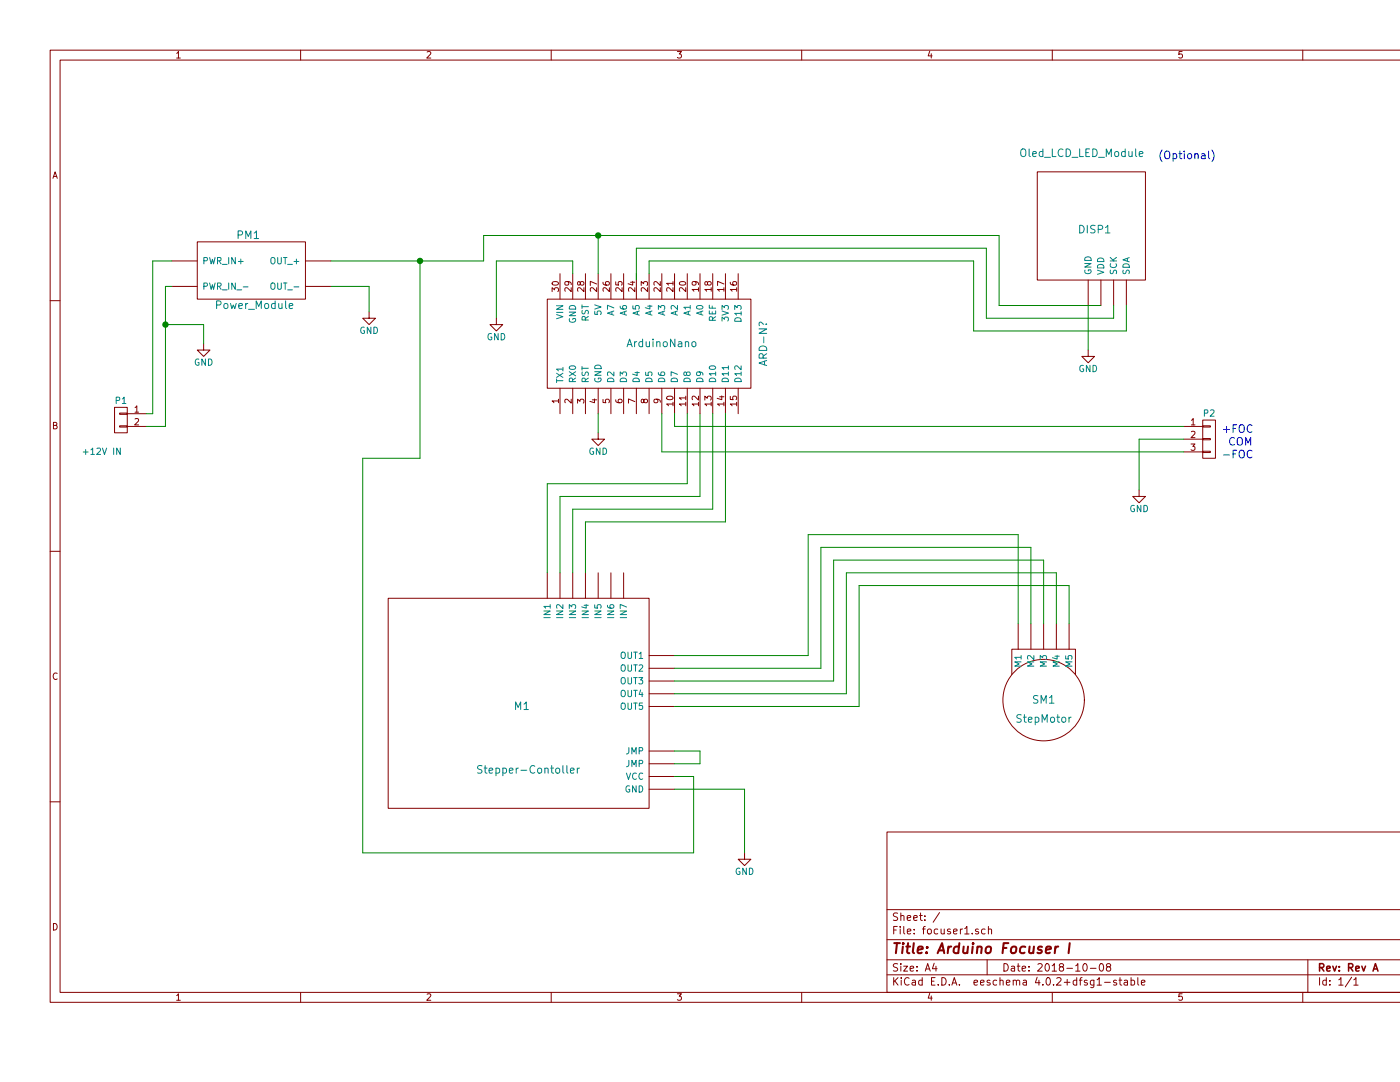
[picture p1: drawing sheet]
<svg xmlns="http://www.w3.org/2000/svg" width="279mm" height="216mm" viewBox="0 0 279 216" stroke-linecap="round" stroke-linejoin="round" font-family="sans-serif">
<g fill="none" stroke="#840000" stroke-width=".2">
<path d="M10 10v190h269.4M10 10h.1M10 10h269.4M12 12v186h267.4h-102.4v-32h102.4M12 12h.1M12 12h267.4M35.3 10.6l.3-.3v1.3M35.3 11.6h.7M60 10v2M85.2 10.4l.5-.1 .3 .3-.8 1h.8M110 10v2M135.2 10.3h.8l-.4 .5h.3l.1 .2-.1 .5-.2 .1-.5-.1"/>
<path d="M160 10v2M185.5 10.2l-.3 1h.8M185.9 10.7v.9M210 10v2M235.9 10.3h-.6v.6l.1-.1h.5l.1 .5-.3 .3-.4-.1M260 10v2M10.6 35.6l.4-1.3 .4 1.3M10.7 35.2h.6M207 34.3h21.6v21.6h-21.6zM10 60h2M34.3 52.1h5.1M34.3 57.2h5.1"/>
<path d="M39.4 48.3h21.6v11.4h-21.6zM61 52.1h5M61 57.2h5M109.2 59.7h40.7v17.8h-40.7zM110.2 58.2v-.8l.5 .4 .1-.3h.5l.2 .1-.2 .6M110.3 56.3a.69 .69 0 0 1 1.2 .3 .74 .74 0 0 1-1.3-.1zM111.8 54.6v5.1M113.3 56.2l.2 .2v.3l-.2 .2-.5-.1-.1-.4 .3-.2a.84 .84 0 0 1 1 .3v.3M114 57.4v.8l-.9-.8-.4 .2 .1 .5M114.3 54.6v5.1M115.8 56.4l.3-.2h.3l.1 .2-.1 .4-.3 .1-.3-.1-.1-.6h-.3l-.1 .6 .3 .1 .2-.2M116.5 57.4v.8l-.9-.8-.3 .2 .1 .5"/>
<path d="M116.8 54.6v5.1M119.1 57.4v.8l-.9-.8-.4 .2 .1 .5M119.1 56.7l-1.3-.6v.9M119.4 54.6v5.1M120.3 56.3l.1 .4 .3 .1 .7 .1 .2-.2-.1-.5h-.4l-.2 .1-.1 .4 .3 .2M121.6 57.4v.8l-.9-.8-.4 .2 .1 .5M121.9 54.6v5.1M122.9 56.2v.6l.6 .1-.1-.2 .1-.5h.5l.2 .2-.2 .5M124.2 57.4v.8l-1-.8-.3 .2 .1 .5M124.5 54.6v5.1M125.8 56.3h.9M126.3 56.1v.8l-1-.3"/>
<path d="M126.7 57.4v.8l-.9-.8-.4 .2 .1 .5M127 54.6v5.1M128 57v-.8l.4 .4 .1-.4h.6l.1 .2-.1 .6M129.2 57.4v.8l-.9-.8-.3 .2 .1 .5M129.5 54.6v5.1M131.8 57.4v.8l-.9-.8-.4 .2 .1 .5M131.8 56.2v.8l-.9-.8-.4 .2 .1 .5M132.1 54.6v5.1M134.3 57.4v.8l-.9-.8-.4 .2 .1 .5M134.3 56.5h-1.3l.4 .4M134.3 56.2v.7M134.6 54.6v5.1"/>
<path d="M135.7 56.3a.69 .69 0 0 1 1.2 .3 .74 .74 0 0 1-1.3-.1zM136.9 57.4v.8l-1-.8-.3 .2 .1 .5M137.2 54.6v5.1M138.7 56.2l.2 .2v.3l-.2 .2-.5-.1-.1-.4 .3-.2a.84 .84 0 0 1 1 .3v.3M139.4 57.8h-1.3l.4 .3M139.4 57.4v.7M139.7 54.6v5.1M141.2 56.4l.3-.2h.3l.1 .2-.1 .4-.3 .1-.3-.1-.1-.6h-.3l-.1 .6 .3 .1 .2-.2M141.9 57.8h-1.2l.3 .3M141.9 57.4v.7M142.2 54.6v5.1M144.5 57.8h-1.3l.4 .3"/>
<path d="M144.5 56.7l-1.3-.6v.9M144.5 57.4v.7M144.8 54.6v5.1M145.7 56.3l.1 .4 .3 .1 .7 .1 .2-.2-.1-.5h-.4l-.2 .1-.1 .4 .3 .2M147 57.8h-1.3l.4 .3M147 57.4v.7M147.3 54.6v5.1M217.2 55.9v5.1M219.7 55.9v5.1M222.3 55.9v5.1M224.8 55.9v5.1M73.7 62.2v1.3h1.2l-1.2 1.3-1.3-1.3h1.3"/>
<path d="M99.1 63.5v1.3h1.2l-1.2 1.2-1.3-1.2h1.3M111.5 79.7v.7M111.8 77.5v5.1M114 79.7v.7l-.9-.7-.4 .2 .1 .5M114.3 77.5v5.1M116.8 77.5v5.1M118.2 79.8h.9M118.6 79.6v.8l-.9-.3M119.4 77.5v5.1M120.3 79.7v.6l.6 .1-.1-.2 .1-.5h.6l.1 .2-.1 .5M121.9 77.5v5.1M122.9 79.8v.3l.3 .2 .7 .1 .3-.3-.2-.4h-.4l-.2 .1v.3l.2 .3"/>
<path d="M124.5 77.5v5.1M127 77.5v5.1M128.5 79.9l.3-.2h.3l.1 .2-.1 .4-.3 .1-.3-.1-.1-.6h-.3l-.1 .6 .3 .1 .2-.3M129.5 77.5v5.1M131 79.7l.3 .2v.2l-.3 .3-.4-.1-.1-.4 .2-.2a.84 .84 0 0 1 1.1 .3v.3M132.1 77.5v5.1M133.1 79.2a.76 .76 0 0 1 1.2 .3 .74 .74 0 0 1-1.3-.2zM134.6 77.5v5.1M136.9 79.4h-1.3l.3 .4M136.9 79v.8M137.2 77.5v5.1M139.4 79v.8l-.9-.8-.4 .3 .1 .5"/>
<path d="M139.7 77.5v5.1M140.7 79.8v-.8l.4 .5 .1-.4h.6l.1 .2-.1 .5M142.2 77.5v5.1M143.6 79.2h.9M144 79v.8l-.9-.3M144.8 77.5v5.1M145.7 79.1v.6l.6 .1-.1-.2 .1-.5h.6l.1 .2-.1 .5M147.3 77.5v5.1M10.7 84.9l.5-.1 .2-.2-.1-.2-.6-.1v1.3h.5l.2-.5-.3-.2M111.5 80h-1.3l.3 .4M115.3 80.4v-.7l.4 .4 .1-.4h.6l.1 .2-.1 .5M119.4 86.4v1.2h1.3l-1.3 1.3-1.3-1.3h1.3"/>
<path d="M126.7 80.1l-1.3-.5v.8M134.3 80.6h-1.3l.4 .4M134.3 80.3v.7M136.9 80.6h-1.3l.3 .4M136.9 80.3v.7M139.4 80.6h-1.3l.4 .4M139.4 80.3v.7M141.9 80.6h-1.2l.3 .4M141.9 80.3v.7M144.5 80.6h-1.3l.4 .4M144.5 80.3v.7M147 80.6h-1.3l.4 .4"/>
<path d="M147 80.3v.7M10 110h2M77.5 119.4h52v41.9h-52zM109.2 114.3v5.1M111.8 114.3v5.1M114.3 114.3v5.1M116.8 114.3v5.1M119.4 114.3v5.1M121.9 114.3v5.1M124.5 114.3v5.1M11.4 134.4a.62 .62 0 0 0-.8 .4 .62 .62 0 0 0 .6 .8l.2-.1M129.5 130.8h5.1"/>
<path d="M129.5 133.4h5.1M129.5 135.9h5.1M129.5 138.4h5.1M203.2 129.5h-1.3v5.1M203.2 129.5h10.2M203.2 124.5v5M205.7 124.5v5M208.3 124.5v5M210.8 124.5v5M213.4 129.5h1.2v5.1M213.4 124.5v5M10 160h2"/>
<path d="M129.5 157.5h5.1M129.5 152.4h5.1M129.5 149.9h5.1M129.5 141h5.1M129.5 154.9h5.1M148.6 170.2v1.3h1.3l-1.3 1.2-1.3-1.2h1.3M10.7 184.3a.65 .65 0 0 1 .7 .6 .65 .65 0 0 1-.7 .7zM35.3 198.7l.3-.4v1.3M35.3 199.6h.7M60 198v2M85.2 198.4l.5-.1 .3 .4-.8 .9h.8M110 198v2"/>
<path d="M135.2 198.3h.8l-.4 .5h.3l.1 .2-.1 .5-.2 .1-.5-.1M160 198v2M177 194.5h102.4M177 191.5h102.4M177 187.5h102.4M177 181.5h102.4M178.4 195.1v1.5M178.4 185.6h.5M178.6 195.7l.6 .9M179.1 184.9h-.7v1.5M179.1 192.4l-.5-.1-.3 .3 .1 .3 .7 .3v.4l-.2 .2-.6-.1M179.1 182.2h-.5l-.3 .2 .1 .4 .7 .3v.4l-.2 .2-.6-.1"/>
<path d="M179.2 195.1l-.8 .8M179.7 184.9v.1M179.7 185.4v1M179.8 192.3v.1M179.8 182.8l.2-.1 .4 .1v.9M179.8 182.2v1.5M179.8 192.8v1M179.9 195.1v.1M179.9 195.6v1M180.3 192.8h.8l-.8 1h.8M180.4 184.9v1.3l.2 .2M181.1 183.2l.7-.2-.1-.2-.4-.1-.2 .2v.7h.6"/>
<path d="M181.1 185.9l.7-.2-.1-.3h-.4l-.2 .2 .1 .7h.5M181.4 195.2a.71 .71 0 0 0-1 .5 .71 .71 0 0 0 .8 .9l.2-.2M181.6 193.3l.7-.2v-.2l-.4-.1-.3 .2 .1 .7h.6M182.1 195.7h.6v.9M182.3 183.2l.8-.2-.1-.2-.4-.1-.3 .2 .1 .7h.6M182.4 186.2v.2M182.4 185.4v.2M182.7 195.9l-.5 .1-.2 .2 .2 .4 .5-.1M183 193.6v.2M183 192.9v.1M183.5 182.7h.6M183.7 182.2v1.3l.4 .2"/>
<path d="M184 195.7l-.4-.1-.3 .3 .1 .5 .2 .2 .4-.1M184 195.1v1.5M184.1 185.4h.6M184.6 183.5v.2M184.6 182.8v.1M184.7 193.8l.4-1.5 .5 1.5M184.7 184.9l-.4 .2v1.3M184.8 193.3h.7M185.2 185.5l.2-.1 .4 .1 .1 .6-.1 .2-.4 .1-.2-.2zM185.5 198.2l-.3 1h.8M185.9 198.7v.9M185.9 195.8h.5"/>
<path d="M186.4 192.2l-.3 1.1h.9M186.6 195.1h-.7v1.5h.7M186.8 192.8v1M187.1 185.4h-.4l-.3 .2 .1 .6 .2 .2 .4-.1M187.2 196.4v.2M187.5 182.1l-1.3 1.9M187.8 185.4l.1 .9 .3 .1 .2-.2M188 195.1a.76 .76 0 0 1 .8 .7 .76 .76 0 0 1-.8 .8zM188.4 185.4v1M189.5 196.4v.2M189.7 185.4a.35 .35 0 0 0-.6 .2l.6 .5-.2 .3-.4-.1M190 196.6l.4-1.5 .6 1.5"/>
<path d="M190.1 196.1h.7M190.3 185.9l.7-.2v-.3h-.5l-.2 .2 .1 .7h.6M191.5 196.4v.2M191.7 185.4v1M192.1 185.4l-.4 .2M192.5 185.3l.5-.4v1.5M192.5 186.4h.9M194 186.2v.2M194.4 196.1l.7-.2-.1-.2-.4-.1-.2 .2 .1 .7h.5M195.2 185.4a.35 .35 0 0 0-.5 .2l.6 .5-.2 .3-.4-.1M195.7 196.1l.7-.2-.1-.2-.4-.1-.2 .2 .1 .7h.5M196.6 185.4h-.4l-.3 .2 .1 .6 .2 .2 .4-.1"/>
<path d="M197 191.5v3M197.3 185.5l.2-.1h.3l.1 1M197.3 184.9v1.5M197.6 195.7a.35 .35 0 0 0-.6 .2l.6 .4-.2 .3-.4-.1M198.9 195.7l-.4-.1-.3 .3 .1 .5 .2 .2 .4-.1M199.6 195.7l.2-.1 .4 .1v.9M199.6 195.1v1.5M200.4 192.3a.76 .76 0 0 1 .8 .7 .76 .76 0 0 1-.8 .8zM200.8 196.1l.7-.2v-.2l-.4-.1-.3 .2 .1 .7h.6M201.9 192.9h.5l.1 .9M202.2 195.7l.2-.1 .4 .1v.9M202.2 195.6v1"/>
<path d="M202.5 193.1l-.5 .1-.2 .2 .2 .4 .5-.1M202.8 195.8a.36 .36 0 0 1 .4-.2 .36 .36 0 0 1 .3 .2v.8M203 192.8h.6M203.2 192.3v1.3l.4 .2M204 193.3l.7-.2-.1-.2-.4-.1-.2 .2 .1 .7h.5M204.2 195.7h.6l.1 .9M204.9 195.9l-.5 .1-.3 .2 .3 .4 .5-.1M205.4 193.6v.2M205.4 192.9v.1M207 195l-.4 1.1h1M207.1 192.4l.6-.1 .3 .4-.9 1.1h.9M207.3 195.6v1"/>
<path d="M208.1 196.4v.2M208.8 192.4l.1-.1a.8 .8 0 0 1 .5 .7 .8 .8 0 0 1-.5 .8 .97 .97 0 0 1-.1-1.4zM208.9 195.2l.2-.1a.8 .8 0 0 1 .5 .7 .8 .8 0 0 1-.5 .8l-.2-.2-.1-.4zM210 192.7l.4-.4v1.5M210 193.8h.8M210 198v2M210.3 196.4v.2M210.9 195.2l.6-.1 .3 .4-1 1.1h1M211.7 192.9l-.3-.3 .1-.2 .2-.1 .4 .1 .2 .2-.1 .2-.5 .1-.3 .3v.3l.3 .3h.3l.3-.3v-.3l-.3-.3M212.4 196h1.1M212.9 193.2h1.1M213 195.4v1.2"/>
<path d="M214.7 192.7l.4-.4v1.5M214.7 193.8h.8M214.9 195.7l-.4-.1-.3 .3v.5l.3 .2 .4-.1M214.9 195.1v1.5M215.4 195.6h.6M216 195.1l-.4 .2v1.3M216.3 192.4l.2-.1a.8 .8 0 0 1 .5 .7 .8 .8 0 0 1-.5 .8l-.2-.2-.2-.4zM217 195.7a.35 .35 0 0 0-.6 .2l.6 .4-.2 .3-.4-.1M217.6 193.2h1.1M218.3 195.6v1.3l-.3 .2-.3-.1M218.3 195.7l-.4-.1-.3 .3 .1 .5 .2 .2 .4-.1M218.9 195.5l.5-.4v1.5"/>
<path d="M218.9 196.6h.9M219.5 192.4l.2-.1a.8 .8 0 0 1 .6 .7 .8 .8 0 0 1-.6 .8l-.2-.2-.1-.4zM220.4 196h1.2M221.1 192.9l-.3-.3 .1-.2 .2-.1 .4 .1 .2 .2-.1 .2-.5 .1-.3 .3v.3l.3 .3h.3l.3-.3v-.3l-.3-.3M222.8 195.7a.37 .37 0 0 0-.6 .1l.1 .2 .5 .1 .1 .2-.2 .3-.5-.1M223.3 195.6h.6M223.5 195.1v1.3l.4 .2M224.4 195.7h.6v.9M225 195.9l-.5 .1-.2 .2 .2 .4 .5-.1M225.7 195.7l.5-.1 .2 .3-.1 .6h-.6M225.7 195.1v1.5M227.1 195.1v1.3l.2 .2"/>
<path d="M227.8 196.1l.7-.2-.1-.2-.4-.1-.2 .2 .1 .7h.5M235.9 198.3h-.6v.6l.1-.1h.5l.1 .5-.3 .3-.4-.1M260 198v2M261 191.5v6.5M263.3 195.1v1.5M264.7 195.7l-.4-.1-.3 .3 .1 .5 .2 .2 .4-.1M264.7 195.1v1.5M265.4 196.4v.2M265.4 195.7v.1M267.2 195.5l.4-.4v1.5M267.2 196.6h.8M269.7 195l-1.2 1.9"/>
<path d="M270.2 195.5l.4-.4v1.5M270.2 196.6h.8"/>
<circle cx="208.3" cy="139.7" r="8.1"/>
</g>
<path d="M263.3 193.1l.8-.1 .1-.2-.1-.4-.2-.1h-.6v1.5M263.7 193.1l.5 .7M264.8 193.3l.7-.2-.1-.2-.4-.1-.2 .2v.7h.6M266 192.8l.3 1 .4-1M267.3 193.6v.2M267.3 192.9v.1M269.1 193.1l.7-.1 .2-.2-.1-.4-.2-.1h-.6v1.5M269.5 193.1l.5 .7M270.6 193.3l.7-.2-.1-.2-.4-.1-.2 .2v.7h.6M271.8 192.8l.3 1 .4-1M274 193.8l.5-1.5 .5 1.5M274.1 193.3h.8" fill="none" stroke="#840000" stroke-width=".3"/>
<g fill="none" stroke="#840000" stroke-width=".41">
<path d="M178.5 188.2h1.1M179 188.2l-.2 2M180.2 188.9l-.2 1.3M180.3 188.2l-.1 .2 .2-.1-.1-.1-.1 .2M180.9 188.9h.7M181.2 188.2l-.2 1.7 .1 .2 .4 .1M182.4 188.2l-.2 1.7 .2 .3M183.2 189.5l1-.2-.1-.3-.6-.1-.3 .3v.9l.2 .1 .5-.1M184.9 190l.1 .1-.1 .1-.1-.1 .1-.1v.2M185.1 189l-.1 .2-.1-.1 .2-.1-.1 .2M187.1 190.2l.9-2 .4 2M187.4 189.6h.9"/>
<path d="M189.3 188.9l-.2 1.3M189.8 188.9l-.3 .1-.3 .3M191.4 189a.7 .7 0 0 0-1 .3v.7l.3 .2 .5-.1M191.5 188.2l-.3 2M192.3 188.9v1.2a.56 .56 0 0 0 .7-.1M193.2 188.9l-.2 1.3M194.1 188.9l-.1 1.3M194.2 188.2v.2l.1-.1-.1-.1v.2M195.1 189.1l.3-.2 .5 .1-.1 1.2M195.1 188.9l-.2 1.3M196.9 189.1l.3-.2 .5 .1 .1 .3-.1 .5a.54 .54 0 0 1-.5 .4 .54 .54 0 0 1-.5-.4zM200.2 189.2h.7"/>
<path d="M201.2 188.2h-.9l-.2 2M201.9 189.1l.3-.2 .5 .1 .1 .3v.5a.54 .54 0 0 1-.6 .4 .54 .54 0 0 1-.5-.4zM204.6 189a.7 .7 0 0 0-1 .3v.7l.3 .2 .6-.1M205.5 188.9l-.1 1.2a.56 .56 0 0 0 .8-.1M206.3 188.9l-.1 1.3M207.9 189l-.4-.1-.4 .4 .3 .2 .4 .1 .1 .3-.1 .2-.2 .1-.6-.1M208.7 189.5l1-.2v-.3l-.6-.1-.3 .3v.9l.1 .1 .6-.1M210.6 188.9l-.1 1.3M211.2 188.9l-.4 .1-.2 .3M213.5 188.2l-.2 2"/>
</g>
<g fill="none" stroke="#008484" stroke-width=".2">
<path d="M203.9 29.8a.5 .5 0 0 1 .6 0 .5 .5 0 0 1 .2 .4v.8a.53 .53 0 0 1-.6 .2 .53 .53 0 0 1-.4-.5v-.5zM205.4 29.7v1.3l.2 .2M206.1 30.7l.7-.1v-.3l-.5-.1-.2 .3 .1 .7h.6M208.1 30.3l-.4-.1-.3 .3v.5l.1 .2h.6M208.1 29.7v1.5M208.5 31.4h1.2M210 29.7v1.5h.7M212.1 29.9a.72 .72 0 0 0-1 .5 .72 .72 0 0 0 .7 .8l.3-.1M212.8 29.7a.77 .77 0 0 1 .9 .8 .77 .77 0 0 1-.9 .7zM213.9 31.4h1.2M215.5 29.7v1.5h.7M216.7 30.5h.5"/>
<path d="M217.4 29.7h-.7v1.5h.7M218.1 29.7a.77 .77 0 0 1 .9 .8 .77 .77 0 0 1-.9 .7zM219.3 31.4h1.1M220.8 31.2v-1.5l.5 1.1 .5-1.1v1.5M222.5 30.4l.3-.2 .4 .2 .1 .6-.2 .2h-.3l-.3-.1zM224.6 30.3l-.5-.1-.3 .3v.5l.2 .2h.6M224.6 29.7v1.5M225.3 30.2v.8a.38 .38 0 0 0 .6 .1M225.9 30.2v1M226.6 29.7v1.3l.3 .2M227.4 30.7l.7-.1-.1-.3-.4-.1-.2 .3v.7h.6M40.7 52h.6l.1-.5-.7-.1v1.3"/>
<path d="M40.7 57.1l.6-.1 .1-.4-.7-.1v1.2M41.8 51.4l.3 1.3 .3-1 .2 1 .3-1.3M41.8 56.5l.3 1.2 .3-.9 .2 .9 .3-1.2M43.4 52h.6l.1-.5-.7-.1v1.3M43.4 57.1l.6-.1 .1-.4-.7-.1v1.2M43.7 52l.4 .7M43.7 57.1l.4 .6M44.4 52.8h.9M44.4 57.8h.9M45.6 51.4v1.3M45.6 56.5v1.2M47 51.4v1.3l-.7-1.3v1.3"/>
<path d="M47 56.5v1.2l-.7-1.2v1.2M47.3 57.8h.9M47.5 46.9l.8-.1 .1-.2-.1-.4-.2-.1h-.6v1.5M47.6 52.2h.9M48.1 51.7v1M48.5 57.3h1M49 47.6v-1.5l.6 1.1 .5-1.1v1.5M50.7 46.5l.5-.4v1.5M50.7 47.6h.9M54.1 51.6l.2-.2h.4a.83 .83 0 0 1-.1 1.3 .44 .44 0 0 1-.5-.5zM54.1 56.6l.2-.1h.4a.83 .83 0 0 1-.1 1.2 .44 .44 0 0 1-.5-.4zM55.4 51.4v1l.3 .3h.2l.2-.3v-1"/>
<path d="M55.4 56.5v1l.3 .2h.2l.2-.2v-1M56.6 51.4h.7M56.6 56.5h.7M56.9 51.4v1.3M56.9 56.5v1.2M57.4 52.8h1M57.4 57.8h1M58.7 52.2h.9M58.7 57.3h.9M59.2 51.7v1M215.5 45a.77 .77 0 0 1 .9 .7 .77 .77 0 0 1-.9 .8zM216.5 52.6h1.3l-1.3 .7h1.3"/>
<path d="M216.5 53.9a.59 .59 0 0 0 .6 .7 .59 .59 0 0 0 .6-.7l-.5-.1v.3M216.5 51.5a.69 .69 0 0 1 .8-.2 .69 .69 0 0 1 .5 .7h-1.3zM217 45v1.5M218.5 45a.62 .62 0 0 0-.8 .1v.4l.8 .4v.4a.62 .62 0 0 1-.8 .1M219 53.9l1.3 .4-1.3 .4M219.1 53a.69 .69 0 0 1 .8-.2 .69 .69 0 0 1 .4 .7h-1.3zM219.1 51.7a.69 .69 0 0 1 .8-.2 .69 .69 0 0 1 .4 .7h-1.3zM219.2 45.8l.7-.1 .2-.2-.1-.4-.2-.1h-.6v1.5M220.6 45.4l.5-.4v1.5M220.6 46.5h.9M221.6 52.1h1.2M221.6 51.4l.7 .7"/>
<path d="M221.6 53.9l.1 .7h.3l.3-.6 .3-.1 .2 .2v.5M221.7 52.6a.61 .61 0 0 0 .4 .8 .61 .61 0 0 0 .7-.5l-.1-.3M222.8 51.4l-.7 .5M224.2 53.9v.7h.4l.2-.6 .3-.1 .3 .2-.1 .5M224.2 52.9a.69 .69 0 0 1 .7-.2 .69 .69 0 0 1 .5 .6h-1.3zM225 51.5v.6M225.4 51.4l-1.3 .4 1.3 .4M43.2 60.9l.8-.1 .1-.2-.1-.4-.2-.2h-.6v1.6M44.8 60.7l.2-.1 .4 .1 .1 .6-.2 .2-.3 .1-.2-.2zM46 60.6l.3 1 .3-.7 .3 .7 .2-1M47.7 61.1l.7-.2-.1-.3h-.4l-.2 .2v.7h.6M49 60.6v1"/>
<path d="M49.5 60.6l-.5 .3M49.6 61.7h1.2M51.1 61.6v-1.6l.5 1.1 .5-1.1v1.6M53 60.6h.3l.3 .3v.4l-.3 .3-.3-.1-.2-.2zM54.9 60.6h-.4l-.3 .3v.4l.1 .2h.6M54.9 60v1.6M55.6 60.6v.8a.38 .38 0 0 0 .7 0M56.3 60.6v1M57 60v1.4l.2 .2M57.7 61.1l.7-.2v-.3h-.5l-.2 .2 .1 .7h.6M72.7 65.3a.59 .59 0 0 0-.7 .6 .59 .59 0 0 0 .7 .6v-.5h-.2M74 65.3v1.2l-.7-1.2v1.2"/>
<path d="M74.6 65.3a.64 .64 0 0 1 .7 .6 .64 .64 0 0 1-.7 .6zM98.1 66.6a.59 .59 0 0 0-.7 .6 .59 .59 0 0 0 .7 .5v-.4h-.2M99.4 66.5v1.3l-.7-1.3v1.3M100 66.5a.64 .64 0 0 1 .7 .7 .64 .64 0 0 1-.7 .6zM111.1 62.8l1.2 .4-1.2 .4M111.1 61h1.2l-1.2 .7h1.2M111.1 75.6v.7M111.1 76h1.2M111.1 74.5l1.2 .8M111.1 62.3h1.2M112.3 73.7h-1.2l.3 .3M112.3 74.5l-1.2 .8"/>
<path d="M112.3 73.3v.7M113.6 62.3h1.3l-1.3 .7h1.3M113.6 74.2l1.3 .8M113.7 63.6a.59 .59 0 0 0 .5 .7 .59 .59 0 0 0 .6-.7h-.5v.2M113.7 61.2a.69 .69 0 0 1 .7-.2 .69 .69 0 0 1 .5 .7h-1.3zM113.7 73.1a.69 .69 0 0 1 1.2 .3 .74 .74 0 0 1-1.3-.1zM114.3 76.1l-.1-.6h-.5l-.1 .6h1.3M114.9 75.4l-.6 .4M114.9 74.2l-1.3 .8M116.2 60.8v.7M116.2 73.1v.7M116.2 73.5h1.2"/>
<path d="M116.2 61.2h1.2M116.2 74.2l.1 .7h.3l.3-.6 .3-.1 .2 .2-.1 .5M116.2 61.9l.1 .7h.3l.3-.5 .3-.2 .2 .3-.1 .4M116.8 76.1l-.1-.6h-.4l-.1 .6h1.2M116.8 63.9l-.1-.7h-.4l-.1 .7h1.2M117.4 75.4l-.6 .4M117.4 63.1l-.6 .5M118.7 74.2h1.3l-1.3 .7h1.3M118.7 62.1v.6l.6 .1-.1-.2 .1-.5h.5l.2 .2-.2 .5M118.7 60.8l1.3 .5-1.3 .4M118.7 75.5a.59 .59 0 0 0 .6 .7 .59 .59 0 0 0 .6-.7l-.5-.1v.3M118.7 73.1a.69 .69 0 0 1 .8-.2 .69 .69 0 0 1 .5 .7h-1.3z"/>
<path d="M121.3 75.7a.69 .69 0 0 1 .8-.2 .69 .69 0 0 1 .4 .6h-1.3zM122.1 62.2v.6M122.5 74.2v.8l-.9-.8-.4 .2 .1 .5M122.5 62.1l-1.3 .4 1.3 .4M122.5 61.4l-1.3-.5v.8M123.8 75v-.8l.5 .5 .1-.4h.5l.1 .1-.1 .6M123.8 61.1v.3l.3 .2 .7 .1 .2-.3-.1-.4h-.4l-.2 .1v.3l.2 .3M123.8 75.7a.69 .69 0 0 1 .8-.2 .69 .69 0 0 1 .4 .6h-1.2zM124.7 62.2v.6M125 62.1l-1.2 .4 1.2 .4M125.1 69.2l.6-1.5 .5 1.5M125.3 68.8h.7"/>
<path d="M126.3 61v.6l.6 .1-.1-.2 .1-.5h.6l.1 .2-.1 .5M126.4 75.7a.69 .69 0 0 1 .7-.2 .69 .69 0 0 1 .5 .6h-1.3zM126.6 68.2v1M126.7 74.3h.9M127.1 68.2l-.5 .3M127.2 74.2v.7l-1-.2M127.2 62.2v.6M127.6 62.1l-1.3 .4 1.3 .4M128.2 68.2h-.4l-.3 .3v.4l.2 .2h.5M128.2 67.7v1.5M128.9 74.3v.6h.5l-.1-.1 .1-.5h.6l.1 .1-.1 .5M128.9 75.7a.69 .69 0 0 1 .8-.2 .69 .69 0 0 1 .4 .6h-1.2z"/>
<path d="M129 68.2v.8a.38 .38 0 0 0 .6 0M129.3 61.1h.8M129.6 68.2v1M129.7 60.9v.8l-.9-.3M129.7 62.2v.6M130.1 62.1l-1.2 .4 1.2 .4M130.3 67.7v.1M130.3 68.2v1M131.1 68.3v-.1a.36 .36 0 0 1 .6 .2v.8M131.1 68.2v1M131.4 74.3v.4l.3 .2h.7l.3-.2-.2-.4-.4-.1-.2 .1v.4l.2 .2M131.4 61.7v-.7l.5 .4 .1-.4h.5l.2 .2-.2 .5"/>
<path d="M131.4 75.7a.69 .69 0 0 1 .8-.2 .69 .69 0 0 1 .5 .6h-1.3zM132.3 62.2v.6M132.5 68.2h.4l.3 .3v.4l-.3 .3-.4-.1-.1-.2zM132.7 62.1l-1.3 .4 1.3 .4M134 75.7a.69 .69 0 0 1 .8-.2 .69 .69 0 0 1 .4 .6h-1.3zM134.7 67.7v1.5l-.9-1.5v1.5M134.8 62.2v.6M135.2 74.7l-1.3-.5v.8M135.2 62.1l-1.3 .4 1.3 .4M135.2 61v.7l-.9-.7-.4 .2 .1 .5M135.4 68.2h.6l.1 1M136.1 68.5l-.5 .1a.3 .3 0 0 0-.3 .3 .3 .3 0 0 0 .3 .3l.5-.1"/>
<path d="M136.5 75.7a.69 .69 0 0 1 .8-.2 .69 .69 0 0 1 .4 .6h-1.2zM136.8 68.3l.1-.1a.36 .36 0 0 1 .5 .2v.8M136.8 68.2v1M137 74.4l.3-.2 .3 .1 .1 .1-.1 .5h-.3l-.2-.1-.2-.5h-.3l-.1 .1 .1 .5h.2l.2-.2M137.4 62.2v.6M137.7 62.1l-1.2 .4 1.2 .4M137.7 61.3h-1.2l.3 .4M137.7 61v.7M138.2 68.2h.4l.3 .3v.4l-.3 .3-.4-.1-.1-.2zM139.1 75.7a.69 .69 0 0 1 .7-.2 .69 .69 0 0 1 .5 .6h-1.3zM139.1 61.1a.69 .69 0 0 1 1.2 .3 .74 .74 0 0 1-1.3-.1zM139.5 74.2l.3 .2v.3l-.3 .2-.4-.1-.1-.4 .2-.2a.84 .84 0 0 1 1.1 .4v.2"/>
<path d="M139.9 62.2v.6M140.3 62.1l-1.3 .4 1.3 .4M141.6 62v.6h1.2v-.6M141.6 60.9v.6h1.2M141.6 75.7a.69 .69 0 0 1 .8-.2 .69 .69 0 0 1 .4 .6h-1.2zM141.7 73.1a.69 .69 0 0 1 1.1 .3 .74 .74 0 0 1-1.2-.1zM142.1 61.1v.4M142.1 62.2v.4M142.2 63.9l-.1-.6-.4-.1-.1 .7h1.2M142.8 74.6h-1.2l.3 .3M142.8 74.2v.7M142.8 63.2l-.6 .4"/>
<path d="M144.1 64.1v-.8l.5 .4 .1-.4h.5l.2 .2-.2 .6M144.1 62.1l1.3 .4-1.3 .4M144.1 61.7v-.7l.5 .4 .1-.4h.5l.2 .2-.2 .5M144.1 75.7a.69 .69 0 0 1 .8-.2 .69 .69 0 0 1 .5 .6h-1.3zM145.4 74.6h-1.3l.3 .3M145.4 73.4h-1.3l.3 .3M145.4 73v.7M145.4 74.2v.7M146.6 61.7v-.7l.5 .4 .1-.4h.6l.1 .2-.1 .5M146.7 75.7a.69 .69 0 0 1 .8-.2 .69 .69 0 0 1 .4 .6h-1.3zM146.7 63.6a.69 .69 0 0 1 .8-.2 .69 .69 0 0 1 .4 .7h-1.3zM147.9 74.6h-1.3l.4 .3"/>
<path d="M147.9 73v.8l-.9-.8-.4 .2 .1 .5M147.9 62.5h-1.3l.4 .4M147.9 62.2v.7M147.9 74.2v.7M151.5 65.6h1.5l-1.5 .9h1.5M151.7 69.2a.79 .79 0 0 1 .9-.1 .79 .79 0 0 1 .4 .8h-1.5v-.4zM152.3 71.5l-.1-.8-.2-.1h-.4l-.1 .3v.6h1.5M152.4 64.7l-.4-.4a.31 .31 0 0 0-.5 .2l.1 .5M152.4 67.2v1.2M152.6 72.1v.7M152.9 64.7h.1M153 71.9l-1.5 .5 1.5 .5"/>
<path d="M153 70.6l-.7 .5M118.4 89.5a.59 .59 0 0 0-.7 .5 .59 .59 0 0 0 .7 .6l.1-.5h-.3M119.7 89.4v1.3l-.7-1.3v1.3M120.3 89.4a.64 .64 0 0 1 .8 .6 .64 .64 0 0 1-.8 .7zM108.5 121.9h1.3l-1.3 .7h1.3M108.5 123.2h1.3M109.8 121h-1.3l.4 .4M109.8 120.7v.7M111.1 121.9h1.2l-1.2 .7h1.2M111.1 123.2h1.2M112.3 120.7v.7l-.9-.7-.3 .2 .1 .5M113.6 121.9h1.3l-1.3 .7h1.3"/>
<path d="M113.6 121.4v-.7l.5 .4 .1-.4h.6l.1 .2-.1 .5M113.6 123.2h1.3M116.2 121.9h1.2l-1.2 .7h1.2M116.2 123.2h1.2M116.6 120.8h.8M117 120.6v.8l-.9-.3M118.7 121.9h1.3l-1.3 .7h1.3M118.7 120.7v.6l.6 .1-.1-.2 .1-.5h.5l.2 .2-.2 .5M118.7 123.2h1.3M121.2 121.9h1.3l-1.3 .7h1.3M121.2 120.8l.1 .3 .2 .2 .8 .1 .2-.3-.1-.4h-.5l-.1 .1-.1 .3 .2 .3M121.2 123.2h1.3"/>
<path d="M123.8 121.9h1.2l-1.2 .7h1.2M123.8 123.2h1.2M124.1 130.2h.5a.83 .83 0 0 1-.1 1.2 .44 .44 0 0 1-.5-.4zM124.1 132.7h.5a.83 .83 0 0 1-.1 1.2 .44 .44 0 0 1-.5-.4zM124.1 135.3h.5a.83 .83 0 0 1-.1 1.2 .44 .44 0 0 1-.5-.5zM124.1 137.8h.5a.83 .83 0 0 1-.1 1.2 .44 .44 0 0 1-.5-.4zM125 121.1l-1.2-.5v.8M125.3 130.1v1l.3 .3h.2l.2-.3v-1M125.3 132.7v1l.3 .2h.2l.2-.2v-1M125.3 135.2v1l.3 .3h.2l.2-.3v-1M125.3 137.7v1.1l.3 .2h.2l.2-.2v-1.1M126.5 130.1h.7"/>
<path d="M126.5 132.7h.7M126.5 135.2h.7M126.5 137.7h.7M126.8 130.1v1.3M126.8 132.7v1.2M126.8 135.2v1.3M126.8 137.7v1.3M127.5 135.2h.8l-.5 .5 .4 .1v.5l-.2 .2-.5-.2M127.6 130.5l.3-.4v1.3M127.6 132.8l.4-.1 .3 .3-.8 .9h.8M127.6 131.4h.7M127.8 137.7l-.2 .9h.7"/>
<path d="M128.1 138.2v.8M203.8 132.1h-1.3l.9 .4-.9 .4h1.3M203.8 131.2h-1.3l.4 .3M203.8 130.8v.7M206.3 132.1h-1.2l.8 .4-.8 .4h1.2M206.3 130.8v.8l-.9-.8-.3 .2 .1 .5M207.1 138.9a.62 .62 0 0 0-.8 0v.5l.8 .3v.5a.62 .62 0 0 1-.9 0M207.6 131.6v-.8l.5 .4 .1-.3h.5l.2 .1-.2 .6M208.9 132.1h-1.3l.9 .4-.9 .4h1.3M209.4 139.2l.5-.4v1.5M210.5 130.9h.9M211 130.8v.7l-.9-.3"/>
<path d="M211.4 132.1h-1.3l.9 .4-.9 .4h1.3M212.7 130.9v.6h.6l-.1-.2 .1-.4h.5l.1 .1-.1 .5M213.9 132.1h-1.2l.9 .4-.9 .4h1.2M96.2 152.8a.62 .62 0 0 0-.8 .1v.4l.7 .4v.4a.62 .62 0 0 1-.8 .1M96.6 153.3h.6M96.8 152.8v1.3l.4 .2M97.6 153.8l.7-.2v-.3h-.5l-.2 .2 .1 .7h.6M99 153.3h.4l.3 .3v.4l-.1 .2h-.6M99 153.3v1.5M100.4 153.3h.4l.3 .3v.4l-.2 .2h-.5M100.4 153.3v1.5M101.7 153.8l.7-.2-.1-.3h-.4l-.2 .2v.7h.6"/>
<path d="M102.9 141.6v-1.5l.5 1 .5-1v1.5M103 153.3v1M103.5 153.3l-.5 .3M104 153.7h1.1M104.6 140.5l.4-.4v1.5M104.6 141.6h.9M106.7 152.9a.72 .72 0 0 0-1 .5 .72 .72 0 0 0 .7 .9l.3-.2M107.4 153.4l.2-.1 .4 .1 .1 .6-.1 .2-.4 .1-.2-.2zM108.7 153.4l.1-.1a.36 .36 0 0 1 .6 .2v.8M108.7 153.3v1M109.9 153.3h.6M110.1 152.8v1.3l.4 .2"/>
<path d="M111 153.4l.2-.1 .4 .1 .1 .6-.1 .2-.4 .1-.2-.2zM112.3 152.8v1.3l.3 .2M113.1 152.8v1.3l.3 .2M113.8 153.8l.8-.2-.1-.3h-.4l-.3 .2 .1 .7h.6M115.2 153.3v1M115.6 153.3l-.4 .3M124.1 140.3h.5a.83 .83 0 0 1-.1 1.3 .44 .44 0 0 1-.5-.5zM125 154.3l.4 1.2 .5-1.2M125.3 140.3v1l.3 .3h.2l.2-.3v-1M125.5 151.7v1.1l-.5 .2M125.5 149.2v1l-.5 .2M125.6 156.8a.59 .59 0 0 0-.7 .6 .59 .59 0 0 0 .7 .6l.1-.5h-.2"/>
<path d="M126.1 153v-1.3l.4 .9 .4-.9v1.3M126.1 150.4v-1.2l.4 .9 .4-.9v1.2M126.5 140.3h.7M126.8 140.3v1.3M126.9 156.8v1.3l-.7-1.3v1.3M127 154.4a.61 .61 0 0 0-.8 .4 .61 .61 0 0 0 .6 .7l.2-.1M127.6 156.8a.64 .64 0 0 1 .7 .6 .64 .64 0 0 1-.7 .7zM127.6 152.4l.6-.1v-.5l-.6-.1v1.3M127.6 149.8h.6v-.5l-.6-.1v1.2M128.2 140.3h-.6v.6l.1-.1 .5 .1v.5l-.2 .2-.4-.2M128.3 154.4a.61 .61 0 0 0-.8 .4 .61 .61 0 0 0 .5 .7l.3-.1M203.8 142.7a.62 .62 0 0 0-.8 0v.5l.7 .3v.5a.62 .62 0 0 1-.8 0"/>
<path d="M204.2 143.1h.6M204.4 142.6v1.3l.4 .2M205.2 143.6l.8-.1-.1-.3-.4-.1-.3 .2 .1 .7h.6M206.6 143.2l.4-.1 .3 .3v.4l-.1 .2h-.6M206.6 143.1v1.5M207.8 140.3v-1.5l.5 1.1 .5-1.1v1.5M208 144.1v-1.5l.5 1.1 .5-1.1v1.5M209.4 140.3h.9M209.7 143.3l.3-.2 .4 .2 .1 .5-.2 .2-.3 .1-.3-.1zM210.9 143.1h.6M211.1 142.6v1.3l.4 .2M212 143.3l.2-.2 .4 .2 .1 .5-.2 .2-.3 .1-.2-.1z"/>
<path d="M213.3 143.1v1M213.8 143.1l-.5 .3M147.6 173.3a.59 .59 0 0 0-.7 .6 .59 .59 0 0 0 .7 .5l.1-.5h-.3M148.9 173.2v1.3l-.7-1.3v1.3M149.6 173.2a.64 .64 0 0 1 .7 .7 .64 .64 0 0 1-.7 .6z"/>
</g>
<g fill="none" stroke="#008400" stroke-width=".2">
<path d="M66 57.2h7.7v5M83.8 52.1v39.3h-11.4v78.8h66v-15.3h-3.8M114.3 54.6v-2.5h-15.2v11.4M119.4 47v7.6M199.4 47h-102.9v5.1h-30.5M119.4 82.6v3.8M137.2 82.6v13.9h-28v17.8M139.7 82.6v16.5h-27.9v15.2M142.2 82.6v19h-27.9v12.7M144.8 82.6v21.5h-28v10.2M203.2 124.5v-17.8h-41.9v24.1h-26.7M205.7 124.5v-15.3h-41.9v24.2h-29.2"/>
<path d="M208.3 124.5v-12.7h-41.9v24.1h-31.8M210.8 124.5v-10.2h-41.9v24.1h-34.3M213.4 124.5v-7.7h-41.9v24.2h-36.9M134.6 149.9h5.1v2.5h-5.1"/>
</g>
<circle cx="83.8" cy="52.1" r=".51" fill="#008400"/>
<circle cx="83.8" cy="52.1" r=".51" fill="none" stroke="#008400" stroke-width=".25"/>
<path d="M217.2 69.9v1.2h1.2l-1.2 1.3-1.3-1.3h1.3" fill="none" stroke="#840000" stroke-width=".2"/>
<path d="M216.2 72.9a.59 .59 0 0 0-.7 .6 .59 .59 0 0 0 .7 .6l.1-.5h-.3M217.5 72.9v1.3l-.7-1.3v1.3M218.1 72.9a.64 .64 0 0 1 .8 .6 .64 .64 0 0 1-.8 .7z" fill="none" stroke="#008484" stroke-width=".2"/>
<path d="M199.4 47v14h20.3M217.2 61v8.9" fill="none" stroke="#008400" stroke-width=".2"/>
<circle cx="119.4" cy="47" r=".51" fill="#008400"/>
<circle cx="119.4" cy="47" r=".51" fill="none" stroke="#008400" stroke-width=".25"/>
<path d="M34.3 52.1h-3.8v30.5h-1.3M34.3 57.2h-1.3v27.9h-3.8M127 55.9v-6.4h69.9v14h25.4v-2.5M129.5 54.6v-2.5h64.8v13.9h30.5v-5M33 64.8h7.6v3.8" fill="none" stroke="#008400" stroke-width=".2"/>
<path d="M40.6 68.6v1.3h1.3l-1.3 1.2-1.2-1.2h1.2M22.9 81.3h2.5v5.1h-2.5zM23.9 85h1.5v.2h-1.5zM23.9 82.4h1.5v.3h-1.5zM25.4 82.6h3.8M25.4 85.1h3.8M26.9 81.3l.4-.3v1.2M26.9 83.6l.5-.1 .3 .4-.8 .9h.8M26.9 82.2h.8" fill="none" stroke="#840000" stroke-width=".2"/>
<g fill="none" stroke="#008484" stroke-width=".2">
<path d="M23.2 79.9l.6-.1 .1-.5-.7-.1v1.3M24.4 79.6l.4-.4v1.3M39.7 71.7a.59 .59 0 0 0-.7 .6 .59 .59 0 0 0 .7 .5v-.5h-.2M41 71.6v1.3l-.7-1.3v1.3M41.6 71.6a.64 .64 0 0 1 .7 .7 .64 .64 0 0 1-.7 .6zM16.6 90.2h1M17.1 89.7v1M18.1 89.8l.4-.4v1.3M18.1 90.7h.7M19.4 89.5l.4-.1 .3 .4-.8 .9h.8M20.4 89.4l.5 1.3 .4-1.3M22.7 89.4v1.3"/>
<path d="M24 89.4v1.3l-.7-1.3v1.3M24.4 80.5h.7"/>
</g>
<circle cx="33" cy="64.8" r=".51" fill="#008400"/>
<circle cx="33" cy="64.8" r=".51" fill="none" stroke="#008400" stroke-width=".25"/>
<g fill="none" stroke="#0000c2" stroke-width=".2">
<path d="M231.9 29.9a1.75 1.75 0 0 0 0 2.4M232.5 30.4a.5 .5 0 0 1 .6-.3 .5 .5 0 0 1 .4 .6l-.1 .8a.53 .53 0 0 1-.6 .2 .53 .53 0 0 1-.4-.5zM234.1 30.7h.4l.3 .3v.4l-.1 .2h-.6M234.1 30.7v1.5M235.3 30.7h.6M235.5 30.1v1.4l.4 .2M236.3 30.1v.2M236.3 30.7v1M237.1 30.8l.2-.1 .4 .1 .1 .6-.1 .2-.4 .1-.2-.2zM238.5 30.8v-.1a.36 .36 0 0 1 .6 .2v.8M238.5 30.7v1M239.8 30.7h.6l.1 1"/>
<path d="M240.5 31l-.5 .1a.3 .3 0 0 0-.3 .3 .3 .3 0 0 0 .3 .3l.5-.1M241.2 30.1v1.4l.2 .2M241.9 29.9a1.75 1.75 0 0 1 0 2.4M244.2 85.7h1.2M244.2 90.8h1.2M244.8 85.1v1.2M246.1 85.5h.5M246.1 90.6h.5M246.4 87.5a.72 .72 0 0 0-1.1 .4 .72 .72 0 0 0 .7 .9l.4-.1M246.8 84.8h-.7v1.5M246.8 89.8h-.7v1.6M247 87.5a.5 .5 0 0 1 .6-.2 .5 .5 0 0 1 .3 .5v.8a.53 .53 0 0 1-.6 .2 .53 .53 0 0 1-.4-.5z"/>
<path d="M247.5 84.8a.5 .5 0 0 1 .6 0 .5 .5 0 0 1 .2 .5v.8a.53 .53 0 0 1-.6 .2 .53 .53 0 0 1-.4-.5v-.5zM247.5 89.9a.5 .5 0 0 1 .6 0 .5 .5 0 0 1 .2 .4v.9a.53 .53 0 0 1-.6 .2 .53 .53 0 0 1-.4-.5v-.6zM248.6 88.8v-1.5l.5 1.1 .5-1.1v1.5M249.9 84.9a.72 .72 0 0 0-1.1 .5 .72 .72 0 0 0 .8 .9l.3-.2M249.9 90a.72 .72 0 0 0-1.1 .5 .72 .72 0 0 0 .8 .9l.3-.2"/>
</g>
<path d="M227.3 97.8v1.3h1.3l-1.3 1.2-1.2-1.2h1.2M236.2 85.1h3.8M236.2 87.6h3.8M236.2 90.2h3.8M237.7 88.6h.8l-.5 .5 .4 .1v.5l-.1 .2-.6-.2M237.8 83.9l.3-.4v1.3M237.8 86.2l.5-.1 .2 .3-.8 .9h.8M237.8 84.8h.7M240 90h1.6v.3h-1.6zM240 87.5h1.6v.3h-1.6zM240 85h1.6v.2h-1.6zM240 83.8h2.6v7.6h-2.6z" fill="none" stroke="#840000" stroke-width=".2"/>
<path d="M240.4 82.4h.6v-.5l-.6-.1v1.3M241.6 81.9l.5-.1 .2 .3-.8 1h.8M226.4 100.9a.59 .59 0 0 0-.8 .6 .59 .59 0 0 0 .8 .5v-.5h-.2M227.7 100.8v1.3l-.7-1.3v1.3M228.3 100.8a.64 .64 0 0 1 .7 .7 .64 .64 0 0 1-.7 .6z" fill="none" stroke="#008484" stroke-width=".2"/>
<path d="M132.1 82.6v7.6h104.1M134.6 82.6v2.5h101.6M236.2 87.6h-8.9v10.2M134.6 157.5h14v12.7" fill="none" stroke="#008400" stroke-width=".2"/>
</svg>
